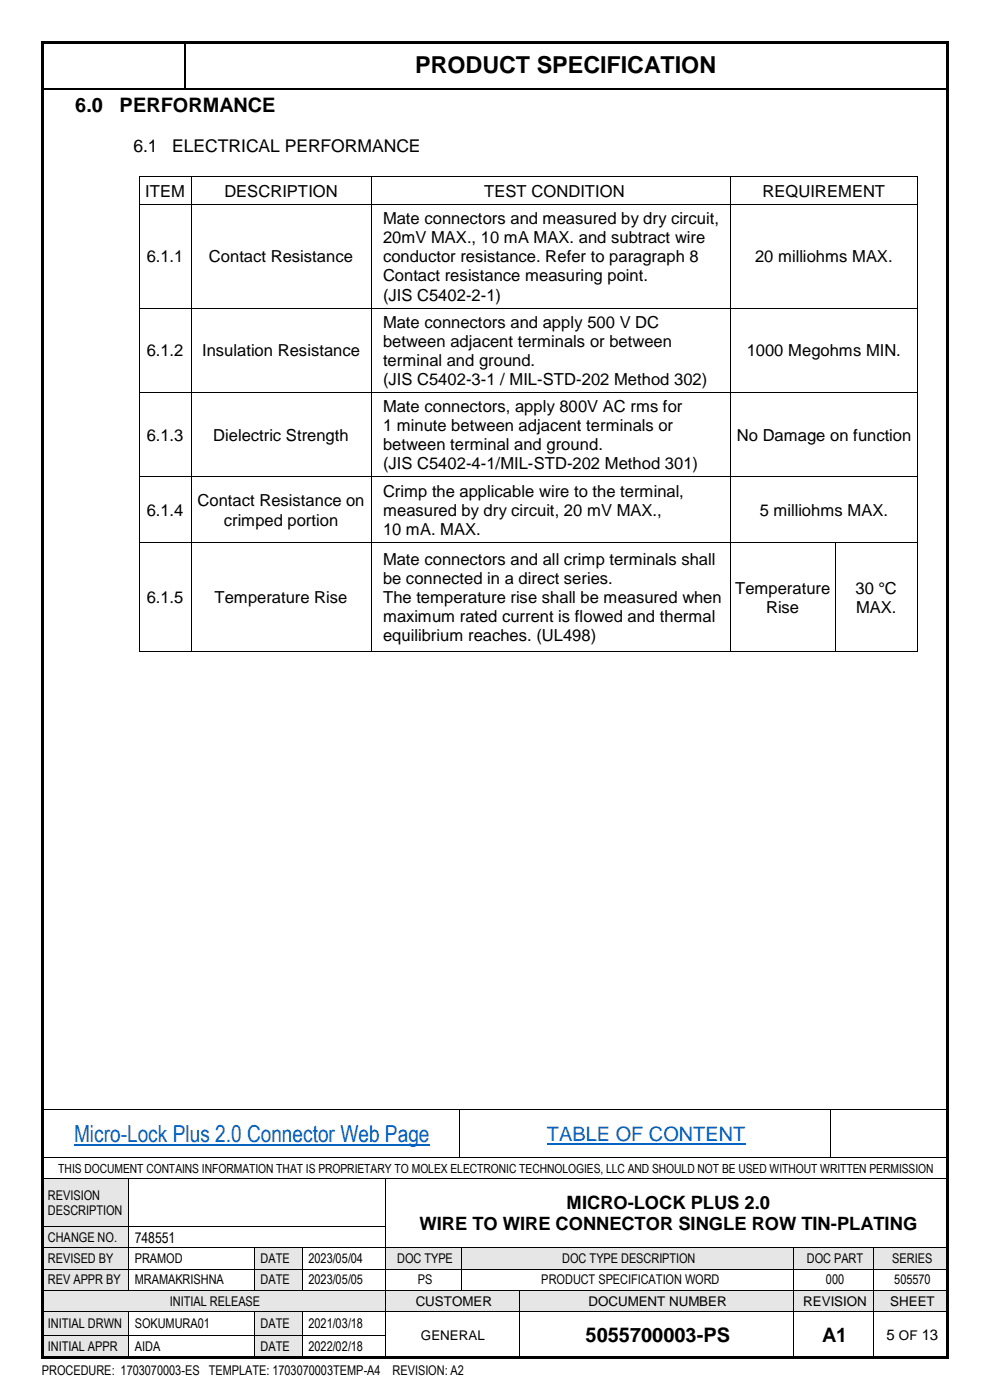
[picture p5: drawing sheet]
<svg xmlns="http://www.w3.org/2000/svg" width="210mm" height="297mm" viewBox="0 0 210 297" stroke-linecap="round" stroke-linejoin="round" font-family="sans-serif">
<defs><g id="words">
<text font-size="5" x="88.1" y="15.5">PRODUCT SPECIFICATION</text>
<text font-size="5" fill="#0563c1" x="15.7" y="242.3">Micro-Lock Plus 2.0 Connector Web Page</text>
<g font-size="4.2">
<text x="16" y="23.7">6.0</text>
<text x="25.4" y="23.7">PERFORMANCE</text>
<text x="124.2" y="284.7">5055700003-PS</text>
<text x="174.4" y="284.7">A1</text>
</g>
<text font-size="4.2" fill="#0563c1" x="116" y="242.1">TABLE OF CONTENT</text>
<g font-size="3.9">
<text x="120.2" y="256.5">MICRO-LOCK PLUS 2.0</text>
<text x="89" y="261">WIRE TO WIRE CONNECTOR SINGLE ROW TIN-PLATING</text>
</g>
<g font-size="3.7">
<text x="28.3" y="32.3">6.1</text>
<text x="36.5" y="32.3">ELECTRICAL PERFORMANCE</text>
</g>
<g font-size="3.5">
<text x="30.8" y="41.7">ITEM</text>
<text x="47.6" y="41.7">DESCRIPTION</text>
<text x="102.7" y="41.7">TEST CONDITION</text>
<text x="161.7" y="41.7">REQUIREMENT</text>
<text x="81.3" y="47.5">Mate connectors and measured by dry circuit,</text>
<text x="81.3" y="51.6">20mV MAX., 10 mA MAX. and subtract wire</text>
<text x="31.1" y="55.6">6.1.1</text>
<text x="44.3" y="55.7">Contact Resistance</text>
<text x="81.3" y="55.6">conductor resistance. Refer to paragraph 8</text>
<text x="81.3" y="59.7">Contact resistance measuring point.</text>
<text x="160.2" y="55.7">20 milliohms MAX.</text>
<text x="81.3" y="63.8">(JIS C5402-2-1)</text>
<text x="81.3" y="69.5">Mate connectors and apply 500 V DC</text>
<text x="31.1" y="75.6">6.1.2</text>
<text x="42.9" y="75.6">Insulation Resistance</text>
<text x="81.3" y="73.6">between adjacent terminals or between</text>
<text x="81.3" y="77.6">terminal and ground.</text>
<text x="158.4" y="75.6">1000 Megohms MIN.</text>
<text x="81.3" y="81.7">(JIS C5402-3-1 / MIL-STD-202 Method 302)</text>
<text x="81.3" y="87.4">Mate connectors, apply 800V AC rms for</text>
<text x="31.1" y="93.5">6.1.3</text>
<text x="45.2" y="93.6">Dielectric Strength</text>
<text x="81.3" y="91.5">1 minute between adjacent terminals or</text>
<text x="81.3" y="95.6">between terminal and ground.</text>
<text x="156.3" y="93.5">No Damage on function</text>
<text x="81.3" y="99.6">(JIS C5402-4-1/MIL-STD-202 Method 301)</text>
<text x="41.9" y="107.3">Contact Resistance on</text>
<text x="81.3" y="105.3">Crimp the applicable wire to the terminal,</text>
<text x="31.1" y="109.4">6.1.4</text>
<text x="47.5" y="111.6">crimped portion</text>
<text x="81.3" y="109.4">measured by dry circuit, 20 mV MAX.,</text>
<text x="81.3" y="113.5">10 mA. MAX.</text>
<text x="161.2" y="109.4">5 milliohms MAX.</text>
<text x="81.3" y="119.8">Mate connectors and all crimp terminals shall</text>
<text x="81.3" y="123.9">be connected in a direct series.</text>
<text x="155.9" y="125.9">Temperature</text>
<text x="181.5" y="125.9">30 °C</text>
<text x="31.1" y="127.9">6.1.5</text>
<text x="45.5" y="127.9">Temperature Rise</text>
<text x="81.3" y="127.9">The temperature rise shall be measured when</text>
<text x="162.5" y="130">Rise</text>
<text x="181.6" y="130">MAX.</text>
<text x="81.3" y="132">maximum rated current is flowed and thermal</text>
<text x="81.3" y="136.1">equilibrium reaches. (UL498)</text>
</g>
<g font-size="3.2">
<text x="28.6" y="263.6">748551</text>
<text x="188" y="284.3">5 OF 13</text>
</g>
<g font-size="2.8">
<text x="10.2" y="254.5">REVISION</text>
<text x="10.2" y="257.8">DESCRIPTION</text>
<text x="10.2" y="263.5">CHANGE NO.</text>
<text x="10.2" y="268">REVISED BY</text>
<text x="28.6" y="268">PRAMOD</text>
<text x="55.3" y="268">DATE</text>
<text x="65.4" y="268">2023/05/04</text>
<text x="84.3" y="268">DOC TYPE</text>
<text x="119.3" y="268">DOC TYPE DESCRIPTION</text>
<text x="171.1" y="268">DOC PART</text>
<text x="189.3" y="268">SERIES</text>
<text x="10.2" y="272.5">REV APPR BY</text>
<text x="28.6" y="272.5">MRAMAKRISHNA</text>
<text x="55.3" y="272.5">DATE</text>
<text x="65.4" y="272.5">2023/05/05</text>
<text x="88.6" y="272.5">PS</text>
<text x="114.8" y="272.5">PRODUCT SPECIFICATION WORD</text>
<text x="175.2" y="272.5">000</text>
<text x="189.7" y="272.5">505570</text>
<text x="10.2" y="281.8">INITIAL DRWN</text>
<text x="28.6" y="281.8">SOKUMURA01</text>
<text x="36" y="277">INITIAL RELEASE</text>
<text x="55.3" y="281.8">DATE</text>
<text x="65.4" y="281.8">2021/03/18</text>
<text x="88.2" y="277">CUSTOMER</text>
<text x="124.9" y="277">DOCUMENT NUMBER</text>
<text x="170.4" y="277">REVISION</text>
<text x="188.8" y="277">SHEET</text>
<text x="10.2" y="286.7">INITIAL APPR</text>
<text x="28.6" y="286.7">AIDA</text>
<text x="55.3" y="286.7">DATE</text>
<text x="65.4" y="286.7">2022/02/18</text>
<text x="89.3" y="284.2">GENERAL</text>
<text x="8.9" y="291.8">PROCEDURE: 1703070003-ES TEMPLATE: 1703070003TEMP-A4</text>
<text x="83.3" y="291.8">REVISION: A2</text>
</g>
<text font-size="2.7" x="12.4" y="248.8">THIS DOCUMENT CONTAINS INFORMATION THAT IS PROPRIETARY TO MOLEX ELECTRONIC TECHNOLOGIES, LLC AND SHOULD NOT BE USED WITHOUT WRITTEN PERMISSION</text>
</g></defs>
<g fill="#000">
<path d="M39 8.9h.3v.2h-.3z" fill-rule="evenodd"/>
<path d="M39 18.7h.3v.3h-.3z" fill-rule="evenodd"/>
<path d="M97.4 235.4h.2v.1h-.2z" fill-rule="evenodd"/>
<path d="M176 235.4h.2v.1h-.2z" fill-rule="evenodd"/>
<path d="M97.4 245.5h.2v.2h-.2z" fill-rule="evenodd"/>
<path d="M176 245.5h.2v.2h-.2z" fill-rule="evenodd"/>
</g>
<path d="M8.8 18.8h30.2M39.2 9.1v9.6M39.3 18.8h161.6" fill="none" stroke="#000" stroke-width=".34"/>
<path d="M15.7 243h75.5" fill="none" stroke="#0563c1" stroke-width=".38"/>
<path d="M116 242.7h42.1" fill="none" stroke="#0563c1" stroke-width=".3"/>
<path d="M8.9 235.5h88.5M97.5 235.5v10M97.6 235.5h78.4M176.1 235.5v10M176.2 235.5h24.9M8.9 245.6h88.5M97.6 245.6h78.4M176.2 245.6h24.9" fill="none" stroke="#000" stroke-width=".21"/>
<g fill="#e6e6e6">
<path d="M8.9 250.2h18.3v10h-18.3z" fill-rule="evenodd"/>
<path d="M10.2 252h16.4v3.2h-16.4z" fill-rule="evenodd"/>
<path d="M10.2 255.2h16.4v3.2h-16.4z" fill-rule="evenodd"/>
</g>
<path d="M8.9 250.1h18.3M27.3 250.2v10M27.4 250.1h54.4M81.8 250.2v10M81.9 250.1h119.2" fill="none" stroke="#000" stroke-width=".21"/>
<g fill="#000">
<path d="M27.2 250h.2v.2h-.2z" fill-rule="evenodd"/>
<path d="M81.8 250h.1v.2h-.1z" fill-rule="evenodd"/>
</g>
<g fill="#e6e6e6">
<path d="M8.9 260.3h18.3v4.4h-18.3z" fill-rule="evenodd"/>
<path d="M10.2 260.9h16.4v3.3h-16.4z" fill-rule="evenodd"/>
</g>
<path d="M8.9 260.3h18.3M27.3 260.3v4.4M27.4 260.3h54.4M81.8 260.3v4.4" fill="none" stroke="#000" stroke-width=".21"/>
<g fill="#000">
<path d="M27.2 260.2h.2v.1h-.2z" fill-rule="evenodd"/>
<path d="M81.8 260.2h.1v.1h-.1z" fill-rule="evenodd"/>
</g>
<g fill="#e6e6e6">
<path d="M8.9 264.9h18.3v4.3h-18.3z" fill-rule="evenodd"/>
<path d="M10.2 265.4h16.4v3.2h-16.4z" fill-rule="evenodd"/>
</g>
<g fill="#fff">
<path d="M27.4 264.9h26.5v4.3h-26.5z" fill-rule="evenodd"/>
<path d="M28.6 265.4h24.7v3.2h-24.7z" fill-rule="evenodd"/>
</g>
<g fill="#e6e6e6">
<path d="M54.1 264.9h10v4.3h-10z" fill-rule="evenodd"/>
<path d="M55.3 265.4h8.1v3.2h-8.1z" fill-rule="evenodd"/>
<path d="M82 264.9h15.9v4.3h-15.9z" fill-rule="evenodd"/>
<path d="M83.2 265.4h14v3.2h-14z" fill-rule="evenodd"/>
<path d="M98.1 264.9h70.2v4.3h-70.2z" fill-rule="evenodd"/>
<path d="M99.2 265.4h68.4v3.2h-68.4z" fill-rule="evenodd"/>
<path d="M168.4 264.9h16.9v4.3h-16.9z" fill-rule="evenodd"/>
<path d="M169.6 265.4h15.1v3.2h-15.1z" fill-rule="evenodd"/>
<path d="M185.5 264.9h15.6v4.3h-15.6z" fill-rule="evenodd"/>
<path d="M186.7 265.4h13.7v3.2h-13.7z" fill-rule="evenodd"/>
</g>
<g fill="none" stroke="#000" stroke-width=".21">
<path d="M8.9 264.7h18.3M27.3 264.8v4.4M27.4 264.7h26.5M54 264.8v4.4M54.1 264.7h10M64.1 264.8v4.4M64.2 264.7h17.6M81.8 264.8v4.4M81.9 264.7h15.9M97.9 264.8v4.4M98 264.7h70.3M168.4 264.8v4.4"/>
<path d="M168.4 264.7h16.9M185.4 264.8v4.4M185.5 264.7h15.6"/>
</g>
<g fill="#000">
<path d="M27.2 264.7h.2v.1h-.2z" fill-rule="evenodd"/>
<path d="M53.9 264.7h.2v.1h-.2z" fill-rule="evenodd"/>
<path d="M64.1 264.7h.1v.1h-.1z" fill-rule="evenodd"/>
<path d="M81.8 264.7h.1v.1h-.1z" fill-rule="evenodd"/>
<path d="M97.8 264.7h.2v.1h-.2z" fill-rule="evenodd"/>
<path d="M168.3 264.7h.1v.1h-.1z" fill-rule="evenodd"/>
<path d="M185.3 264.7h.2v.1h-.2z" fill-rule="evenodd"/>
</g>
<g fill="#e6e6e6">
<path d="M8.9 269.4h18.3v4.3h-18.3z" fill-rule="evenodd"/>
<path d="M10.2 269.9h16.4v3.2h-16.4z" fill-rule="evenodd"/>
</g>
<g fill="#fff">
<path d="M27.4 269.4h26.5v4.3h-26.5z" fill-rule="evenodd"/>
<path d="M28.6 269.9h24.7v3.2h-24.7z" fill-rule="evenodd"/>
</g>
<g fill="#e6e6e6">
<path d="M54.1 269.4h10v4.3h-10z" fill-rule="evenodd"/>
<path d="M55.3 269.9h8.1v3.2h-8.1z" fill-rule="evenodd"/>
</g>
<g fill="#fff">
<path d="M64.3 269.4h17.5v4.3h-17.5z" fill-rule="evenodd"/>
<path d="M65.4 269.9h15.7v3.2h-15.7z" fill-rule="evenodd"/>
</g>
<g fill="none" stroke="#000" stroke-width=".21">
<path d="M8.9 269.3h18.3M27.3 269.4v4.3M27.4 269.3h26.5M54 269.4v4.3M54.1 269.3h10M64.1 269.4v4.3M64.2 269.3h17.6M81.8 269.4v4.3M81.9 269.3h15.9M97.9 269.4v4.3M98 269.3h70.3M168.4 269.4v4.3"/>
<path d="M168.4 269.3h16.9M185.4 269.4v4.3M185.5 269.3h15.6"/>
</g>
<g fill="#000">
<path d="M27.2 269.2h.2v.2h-.2z" fill-rule="evenodd"/>
<path d="M53.9 269.2h.2v.2h-.2z" fill-rule="evenodd"/>
<path d="M64.1 269.2h.1v.2h-.1z" fill-rule="evenodd"/>
<path d="M81.8 269.2h.1v.2h-.1z" fill-rule="evenodd"/>
<path d="M97.8 269.2h.2v.2h-.2z" fill-rule="evenodd"/>
<path d="M168.3 269.2h.1v.2h-.1z" fill-rule="evenodd"/>
<path d="M185.3 269.2h.2v.2h-.2z" fill-rule="evenodd"/>
</g>
<g fill="#e6e6e6">
<path d="M8.9 273.8h72.9v4.4h-72.9z" fill-rule="evenodd"/>
<path d="M10.2 274.4h70.9v3.2h-70.9z" fill-rule="evenodd"/>
<path d="M82 273.8h28.1v4.4h-28.1z" fill-rule="evenodd"/>
<path d="M83.2 274.4h26.2v3.3h-26.2z" fill-rule="evenodd"/>
<path d="M110.3 273.8h58v4.4h-58z" fill-rule="evenodd"/>
<path d="M111.5 274.4h56.1v3.3h-56.1z" fill-rule="evenodd"/>
<path d="M168.4 273.8h16.9v4.4h-16.9z" fill-rule="evenodd"/>
<path d="M169.6 274.4h15.1v3.3h-15.1z" fill-rule="evenodd"/>
<path d="M185.5 273.8h15.6v4.4h-15.6z" fill-rule="evenodd"/>
<path d="M186.7 274.4h13.7v3.3h-13.7z" fill-rule="evenodd"/>
</g>
<g fill="none" stroke="#000" stroke-width=".21">
<path d="M8.9 273.8h18.3M27.4 273.8h26.5M54.1 273.8h10M64.2 273.8h17.6M81.8 273.8v4.4M81.9 273.8h15.9M98 273.8h12.1M110.2 273.8v4.4M110.3 273.8h58M168.4 273.8v4.4M168.4 273.8h16.9M185.4 273.8v4.4"/>
<path d="M185.5 273.8h15.6"/>
</g>
<g fill="#000">
<path d="M27.2 273.7h.2v.1h-.2z" fill-rule="evenodd"/>
<path d="M53.9 273.7h.2v.1h-.2z" fill-rule="evenodd"/>
<path d="M64.1 273.7h.1v.1h-.1z" fill-rule="evenodd"/>
<path d="M81.8 273.7h.1v.1h-.1z" fill-rule="evenodd"/>
<path d="M97.8 273.7h.2v.1h-.2z" fill-rule="evenodd"/>
<path d="M110.1 273.7h.2v.1h-.2z" fill-rule="evenodd"/>
<path d="M168.3 273.7h.1v.1h-.1z" fill-rule="evenodd"/>
<path d="M185.3 273.7h.2v.1h-.2z" fill-rule="evenodd"/>
</g>
<g fill="#e6e6e6">
<path d="M8.9 278.3h18.3v5h-18.3z" fill-rule="evenodd"/>
<path d="M10.2 279.2h16.4v3.2h-16.4z" fill-rule="evenodd"/>
<path d="M54.1 278.3h10v5h-10z" fill-rule="evenodd"/>
<path d="M55.3 279.2h8.1v3.2h-8.1z" fill-rule="evenodd"/>
</g>
<g fill="#fff">
<path d="M110.3 278.3h58v9.7h-58z" fill-rule="evenodd"/>
<path d="M111.5 280.7h56.1v4.9h-56.1z" fill-rule="evenodd"/>
<path d="M168.4 278.3h16.9v9.7h-16.9z" fill-rule="evenodd"/>
<path d="M169.6 280.7h15.1v4.9h-15.1z" fill-rule="evenodd"/>
<path d="M185.5 278.3h15.6v9.7h-15.6z" fill-rule="evenodd"/>
<path d="M186.7 281.3h13.7v3.7h-13.7z" fill-rule="evenodd"/>
</g>
<g fill="none" stroke="#000" stroke-width=".21">
<path d="M8.9 278.2h18.3M27.3 278.3v5M27.4 278.2h26.5M54 278.3v5M54.1 278.2h10M64.1 278.3v5M64.2 278.2h17.6M81.8 278.3v5M81.9 278.2h28.2M110.2 278.3v5M110.3 278.2h58M168.4 278.3v5"/>
<path d="M168.4 278.2h16.9M185.4 278.3v5M185.5 278.2h15.6"/>
</g>
<g fill="#000">
<path d="M27.2 278.2h.2v.1h-.2z" fill-rule="evenodd"/>
<path d="M53.9 278.2h.2v.1h-.2z" fill-rule="evenodd"/>
<path d="M64.1 278.2h.1v.1h-.1z" fill-rule="evenodd"/>
<path d="M81.8 278.2h.1v.1h-.1z" fill-rule="evenodd"/>
<path d="M110.1 278.2h.2v.1h-.2z" fill-rule="evenodd"/>
<path d="M168.3 278.2h.1v.1h-.1z" fill-rule="evenodd"/>
<path d="M185.3 278.2h.2v.1h-.2z" fill-rule="evenodd"/>
</g>
<g fill="#e6e6e6">
<path d="M8.9 283.4h18.3v4.6h-18.3z" fill-rule="evenodd"/>
<path d="M10.2 284.1h16.4v3.3h-16.4z" fill-rule="evenodd"/>
<path d="M54.1 283.4h10v4.6h-10z" fill-rule="evenodd"/>
<path d="M55.3 284.1h8.1v3.3h-8.1z" fill-rule="evenodd"/>
</g>
<g fill="none" stroke="#000" stroke-width=".21">
<path d="M29.6 38.4v4.9M29.6 37.5h11M40.6 38.4v4.9M40.7 37.5h38M78.8 38.4v4.9M78.8 37.5h76M154.9 38.4v4.9M155 37.5h39.6M194.7 38.4v4.9M29.6 44.2v21.1M29.6 43.4h11M40.6 44.2v21.1"/>
<path d="M40.7 43.4h38M78.8 44.2v21.1M78.8 43.4h76M154.9 44.2v21.1M155 43.4h39.6M194.7 44.2v21.1M29.6 66.2v17M29.6 65.4h11M40.6 66.2v17M40.7 65.4h38M78.8 66.2v17M78.8 65.4h76"/>
<path d="M154.9 66.2v17M155 65.4h39.6M194.7 66.2v17M29.6 84.1v17M29.6 83.3h11M40.6 84.1v17M40.7 83.3h38M78.8 84.1v17M78.8 83.3h76M154.9 84.1v17M155 83.3h39.6M194.7 84.1v17"/>
<path d="M29.6 102v13M29.6 115.9v22.3M29.6 101.2h11M29.6 115.1h11M40.6 102v13M40.6 115.9v22.3M40.7 101.2h38M40.7 115.1h38M78.8 102v13M78.8 115.9v22.3M78.8 101.2h76M78.8 115.1h76"/>
<path d="M154.9 102v13M154.9 115.9v22.3M155 101.2h39.6M155 115.1h22.1M177.2 115.9v22.3M177.2 115.1h17.4M194.7 102v13M194.7 115.9v22.3M29.6 138.3h11M40.7 138.3h38M78.8 138.3h76M155 138.3h22.1"/>
<path d="M177.2 138.3h17.4M8.9 283.3h18.3M27.3 283.4v4.6M27.4 283.3h26.5M54 283.4v4.6M54.1 283.3h10M64.1 283.4v4.6M64.2 283.3h17.6M81.8 283.4v4.6M110.2 283.4v4.6M168.4 283.4v4.6M185.4 283.4v4.6"/>
</g>
<g fill="#000">
<path d="M8.8 8.8h.5v.5h-.5z" fill-rule="evenodd"/>
<path d="M8.8 8.8h.5v.5h-.5z" fill-rule="evenodd"/>
<path d="M9.3 8.8h191.4v.5h-191.4z" fill-rule="evenodd"/>
<path d="M200.7 8.8h.6v.5h-.6z" fill-rule="evenodd"/>
<path d="M200.7 8.8h.6v.5h-.6z" fill-rule="evenodd"/>
<path d="M29.5 37.4h.1v1h-.1z" fill-rule="evenodd"/>
<path d="M29.5 37.4h.1v.2h-.1z" fill-rule="evenodd"/>
<path d="M40.6 37.6h.1v.8h-.1z" fill-rule="evenodd"/>
<path d="M40.6 37.4h.1v.2h-.1z" fill-rule="evenodd"/>
<path d="M78.7 37.6h.1v.8h-.1z" fill-rule="evenodd"/>
<path d="M78.7 37.4h.1v.2h-.1z" fill-rule="evenodd"/>
<path d="M154.8 37.6h.2v.8h-.2z" fill-rule="evenodd"/>
<path d="M154.8 37.4h.2v.2h-.2z" fill-rule="evenodd"/>
<path d="M194.6 37.4h.2v1h-.2z" fill-rule="evenodd"/>
<path d="M194.6 37.4h.2v.2h-.2z" fill-rule="evenodd"/>
<path d="M29.5 43.3h.1v.9h-.1z" fill-rule="evenodd"/>
<path d="M40.6 43.3h.1v.9h-.1z" fill-rule="evenodd"/>
<path d="M78.7 43.3h.1v.9h-.1z" fill-rule="evenodd"/>
<path d="M154.8 43.3h.2v.9h-.2z" fill-rule="evenodd"/>
<path d="M194.6 43.3h.2v.9h-.2z" fill-rule="evenodd"/>
<path d="M29.5 65.3h.1v.9h-.1z" fill-rule="evenodd"/>
<path d="M40.6 65.3h.1v.9h-.1z" fill-rule="evenodd"/>
<path d="M78.7 65.3h.1v.9h-.1z" fill-rule="evenodd"/>
<path d="M154.8 65.3h.2v.9h-.2z" fill-rule="evenodd"/>
<path d="M194.6 65.3h.2v.9h-.2z" fill-rule="evenodd"/>
<path d="M29.5 83.2h.1v.9h-.1z" fill-rule="evenodd"/>
<path d="M40.6 83.2h.1v.9h-.1z" fill-rule="evenodd"/>
<path d="M78.7 83.2h.1v.9h-.1z" fill-rule="evenodd"/>
<path d="M154.8 83.2h.2v.9h-.2z" fill-rule="evenodd"/>
<path d="M194.6 83.2h.2v.9h-.2z" fill-rule="evenodd"/>
<path d="M29.5 101.1h.1v.9h-.1z" fill-rule="evenodd"/>
<path d="M29.5 115h.1v.9h-.1z" fill-rule="evenodd"/>
<path d="M40.6 101.1h.1v.9h-.1z" fill-rule="evenodd"/>
<path d="M40.6 115h.1v.9h-.1z" fill-rule="evenodd"/>
<path d="M78.7 101.1h.1v.9h-.1z" fill-rule="evenodd"/>
<path d="M78.7 115h.1v.9h-.1z" fill-rule="evenodd"/>
<path d="M154.8 101.1h.2v.9h-.2z" fill-rule="evenodd"/>
<path d="M154.8 115h.2v.9h-.2z" fill-rule="evenodd"/>
<path d="M177.1 115.2h.1v.7h-.1z" fill-rule="evenodd"/>
<path d="M177.1 115h.1v.2h-.1z" fill-rule="evenodd"/>
<path d="M194.6 101.1h.2v.9h-.2z" fill-rule="evenodd"/>
<path d="M194.6 115h.2v.9h-.2z" fill-rule="evenodd"/>
<path d="M29.5 138.2h.1v.2h-.1z" fill-rule="evenodd"/>
<path d="M29.5 138.2h.1v.2h-.1z" fill-rule="evenodd"/>
<path d="M40.6 138.2h.1v.2h-.1z" fill-rule="evenodd"/>
<path d="M78.7 138.2h.1v.2h-.1z" fill-rule="evenodd"/>
<path d="M154.8 138.2h.2v.2h-.2z" fill-rule="evenodd"/>
<path d="M177.1 138.2h.1v.2h-.1z" fill-rule="evenodd"/>
<path d="M194.6 138.2h.2v.2h-.2z" fill-rule="evenodd"/>
<path d="M194.6 138.2h.2v.2h-.2z" fill-rule="evenodd"/>
<path d="M8.8 9.3h.5v278.4h-.5z" fill-rule="evenodd"/>
<path d="M8.8 287.7h.5v.5h-.5z" fill-rule="evenodd"/>
<path d="M8.8 287.7h.5v.5h-.5z" fill-rule="evenodd"/>
<path d="M9.3 287.7h191.4v.5h-191.4z" fill-rule="evenodd"/>
<path d="M27.2 283.3h.2v.1h-.2z" fill-rule="evenodd"/>
<path d="M53.9 283.3h.2v.1h-.2z" fill-rule="evenodd"/>
<path d="M64.1 283.3h.1v.1h-.1z" fill-rule="evenodd"/>
<path d="M81.8 283.3h.1v.1h-.1z" fill-rule="evenodd"/>
<path d="M110.1 283.3h.2v.1h-.2z" fill-rule="evenodd"/>
<path d="M168.3 283.3h.1v.1h-.1z" fill-rule="evenodd"/>
<path d="M185.3 283.3h.2v.1h-.2z" fill-rule="evenodd"/>
<path d="M200.7 9.3h.6v278.4h-.6z" fill-rule="evenodd"/>
<path d="M200.7 287.7h.6v.5h-.6z" fill-rule="evenodd"/>
<path d="M200.7 287.7h.6v.5h-.6z" fill-rule="evenodd"/>
</g>
<use href="#words"/>
</svg>
